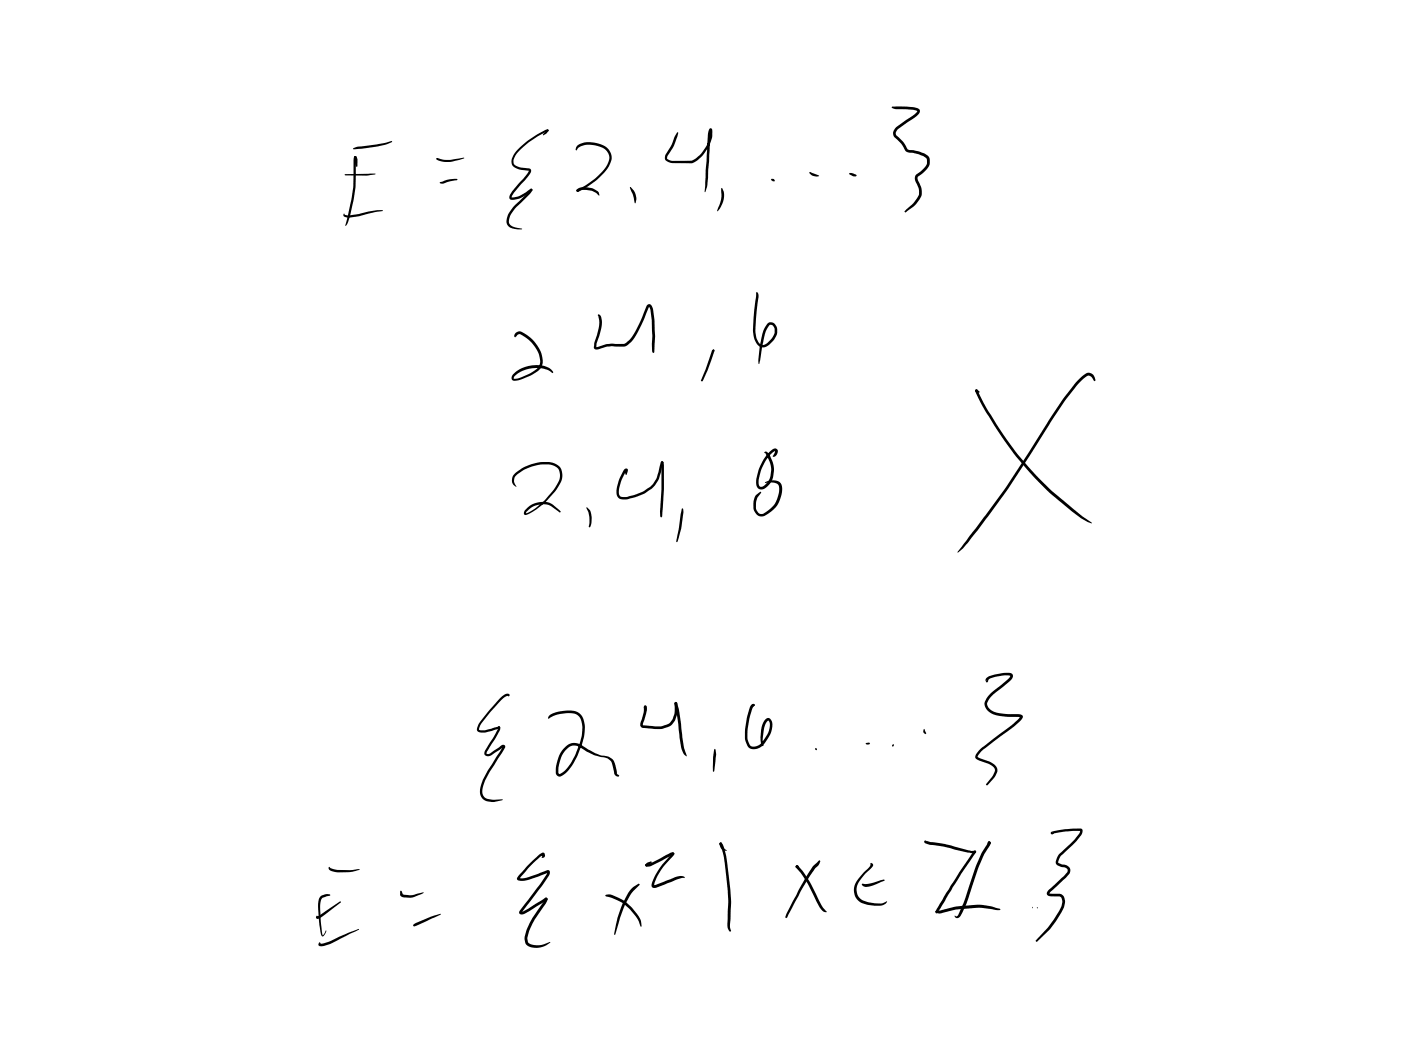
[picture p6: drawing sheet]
<svg xmlns="http://www.w3.org/2000/svg" width="108mm" height="81mm" viewBox="0 0 108 81" stroke-linecap="round" stroke-linejoin="round" font-family="sans-serif">
<g fill="#000">
<path d="M26.5 16.5l.1 .1h.3l2-.4h.6l-2.5 .6a.4 .4 0 0 1-.5-.2zM26.6 13.4h2.3l-.6 .1h-1.7zM27.2 11.4l3-.5-.4 .2-.7 .2-1.9 .2zM27.3 12h.1v.2zM27.3 12.1h.2l-.1 2.3-.4 2.2-.4 .8 .6-3zM27.3 12h.1l.1 .2v.7l-.1-.3zM33.7 12.2h.1l-.1 .1-.1-.1zM33.7 12.2h.1a2.51 2.51 0 0 0 1.6 0h.4l-.4 .1a2.12 2.12 0 0 1-1.7 0zM33.6 12.2h.1l.1 .1h-.1zM33.9 14l.8-.2h.6l-1.2 .3h-.2zM40.9 14.6h.1v.1h-.1zM40.9 14.6h.1l-.1 .2-.8 .8a1.92 1.92 0 0 0-.9 1.5l.2 .3 .8 .2a1.02 1.02 0 0 1-.9-.1l-.2-.2-.1-.3a2.11 2.11 0 0 1 1-1.5z"/>
<path d="M42.1 10h.2v.1l-.5 .3zM40 11.4l1.3-1 .7-.4h.3v.1l-.3 .1a7.1 7.1 0 0 0-2.1 1.5 .78 .78 0 0 0-.3 1l.5 .2 .8 .1a.4 .4 0 0 1-.2 .6l-1.1 1.3-.2 .3a1.81 1.81 0 0 0 1.2-.4l.3-.2h.1v.1l-.3 .2a1.85 1.85 0 0 1-1.3 .5l-.1-.1a.48 .48 0 0 1 .2-.6l1.3-1.5-.9-.2-.3-.1-.2-.2a1.14 1.14 0 0 1 .6-1.3zM44.5 11.2a2 2 0 0 1 2.5 .5 1.44 1.44 0 0 1-.5 1.7 5.9 5.9 0 0 1-2 1.4l-.1-.1 .1-.1a4.6 4.6 0 0 0 2.4-2.3 1.06 1.06 0 0 0-1.1-1.1 1.18 1.18 0 0 0-1.4 .4v-.2zM44.5 14.6l.2-.1a1.61 1.61 0 0 1 1.3 .2l.2 .4-.3-.2a1.63 1.63 0 0 0-1.2-.2l-.2 .1-.1-.1zM44.4 14.6h.2v.2l-.2-.1zM48.5 14.4l.3 .3 .2 .2v.4l-.1 .4zM52.2 10.2a3.4 3.4 0 0 1-.8 1.8v.2l.3 .2 1.7-.1a2.62 2.62 0 0 0 1.3-2.2l.1-.1-.1 1.6a12.3 12.3 0 0 1-.3 3.2h-.1l.1-1.7 .2-3a.17 .17 0 0 1 .2-.2 .17 .17 0 0 1 .1 .3 2.84 2.84 0 0 1-1.6 2.4l-1.7-.1a.38 .38 0 0 1-.3-.6zM55.6 14.5h.1l.1 .3a1.79 1.79 0 0 1-.5 1.5v-.1a2.33 2.33 0 0 0 .3-1.3zM59.4 13.8h.2l.1 .1-.2 .1zM62.4 13.2l.7 .3a.54 .54 0 0 1-.6 0l-.1-.2zM65.4 13.4l.2-.1 .4 .2-.2 .1zM68.7 8.3l.4-.1 1.2 .1a.43 .43 0 0 1 .6 .3l-.3 .4-1.4 1-.2 .3 .6 .7 .3 .5 1.2 .3a.64 .64 0 0 1 .5 .8 1.68 1.68 0 0 1-.9 1v.3l.3 .6v.5a2.68 2.68 0 0 1-1.2 1.4l-.1-.1 .7-.6 .4-.7v-.4l-.2-.5a.56 .56 0 0 1 .3-.9h.1a.79 .79 0 0 0 .4-1l-.6-.3-1-.2-.3-.6-.6-.5-.1-.2v-.3l.3-.3 1.3-.9 .3-.3-.4-.1-1.3-.1z"/>
<path d="M39.7 25.7l.1-.1a.41 .41 0 0 1 .5 0 2.39 2.39 0 0 1 1.4 2.6 2.85 2.85 0 0 1-1.6 1.1h-.6l-.1-.1v-.2a2.31 2.31 0 0 1 3.1-.5l.1 .2v.1a2.36 2.36 0 0 0-3 .3v.1h.1a4.3 4.3 0 0 0 1.7-.8 1.15 1.15 0 0 0-.1-1.5 1.84 1.84 0 0 0-1.4-1.1h-.1a.11 .11 0 0 1-.1 .1 .11 .11 0 0 1 0-.1zM39.7 36.5a3.1 3.1 0 0 1 3.3-.7 1.14 1.14 0 0 1 .1 1.6 5.9 5.9 0 0 1-2.4 2.2 .19 .19 0 0 1-.3 0 .19 .19 0 0 1 .1-.3 1.72 1.72 0 0 1 2.1-.4l.6 .5-.1 .1-.6-.5a1.58 1.58 0 0 0-2 .5v.1l.2-.1a5.7 5.7 0 0 0 2.4-2.5 .84 .84 0 0 0-.8-1.2 3.1 3.1 0 0 0-2.7 1v.3l.2 .4-.2-.2-.1-.2a.7 .7 0 0 1 .2-.6zM45.2 39.1l.2 .2a1.5 1.5 0 0 1 0 1.3v-.8zM46.1 24.3v-.1a.98 .98 0 0 1 .2 1.2l-.4 1.4 .9-.3h1.3l.1-.1a3.9 3.9 0 0 0 1.3-2l.3-.8a.22 .22 0 0 1 .2-.2 .22 .22 0 0 1 .2 .2 13.4 13.4 0 0 1 .2 3.5v.1l-.2-.2a10.7 10.7 0 0 0-.1-3.3l-.1-.1-.2 .5a5.2 5.2 0 0 1-1.4 2.5l-.3 .1h-1l-.9 .2a.29 .29 0 0 1-.4 0 .29 .29 0 0 1 0-.4l.1-.5a2.4 2.4 0 0 0 .2-1.6zM48.1 36.2l.2-.1 .1 .1-.2 .4v-.4v.1a3.2 3.2 0 0 0-.5 1.8l.1 .1 .1 .1 .7-.1a3.2 3.2 0 0 0 1.7-.9l.3-.5 .3-1.2h.2l-.3 1.3-.4 .5-.4 .4a3.9 3.9 0 0 1-2 .7 .58 .58 0 0 1-.5-.9l.2-.7zM51 35.6h.1l.1 .2v1.9l-.2 2.1-.1 .1v-.5l.1-1.7zM52.5 39.2h.1l.1 .2-.2 1.3-.3 1.1-.1-.1zM55 26.9l.1 .1-.1 .1zM54.9 27l.1-.1v.2l-.5 1.5-.4 .8-.1-.1zM58.3 22.6l.1-.1v.3l-.2 2.6a1.4 1.4 0 0 0 .4 1.1l.2 .1 .3-.2a1.22 1.22 0 0 0 .6-1l-.2-.3h-.2a2.7 2.7 0 0 0-.6 1.5l-.2 1.5-.1-.4 .1-1.1a2.6 2.6 0 0 1 .7-1.7h.4a.94 .94 0 0 1-.1 1.4l-.1 .2a.7 .7 0 0 1-.8 .2 .7 .7 0 0 1-.5-.6l-.1-.7zM58.9 37.2a.84 .84 0 0 1 1.3 .1 2.06 2.06 0 0 1-1.6 2.5 .76 .76 0 0 1-.5-.8l.1-.7 .4-.4 .1 .1-.4 .6v.7a.4 .4 0 0 0 .4 .3h.1a1.94 1.94 0 0 0 1.1-2.3l-.3-.1zM58.9 34.8h.2l.2 .3a2.14 2.14 0 0 1 .2 1.9 .9 .9 0 0 1-1 .7 .67 .67 0 0 1-.2-.8 3.3 3.3 0 0 1 1.3-2.3h.2a.35 .35 0 0 1 .1 .4 .35 .35 0 0 1-.4 .2l.2-.4a2.15 2.15 0 0 0-.8 .9l-.3 .5-.1 .9v.3l.2 .1a1.26 1.26 0 0 0 .7-.8 2.05 2.05 0 0 0-.3-1.5z"/>
<path d="M75.1 30.1l.2-.1v.1l-.1 .1zM75.2 30l.1 .1a26.5 26.5 0 0 0 8.8 10.2 10.6 10.6 0 0 1-2.8-2 26.1 26.1 0 0 1-6.2-8.2zM75.2 30h.1l.2 .2-.1 .1-.2-.1zM83.2 29.1a.73 .73 0 0 1 .8-.4l.3 .2 .1 .4-.1 .1-.2-.3-.3-.2a2.94 2.94 0 0 0-1 1l-1.6 2.3-3.5 5.4-2.8 3.8a3.2 3.2 0 0 1-1.1 1.2l3.7-5.1 4.4-6.7zM38.4 56h.1v.1h-.1zM38.4 56h.1v.3l-1 1.8h.3l.8-.6a.18 .18 0 0 1 .2-.1 .18 .18 0 0 1 .1 .2l-.2 .5a7.8 7.8 0 0 0-1.5 2.9 .55 .55 0 0 0 .4 .6h1.1l-.6 .2-.6-.1a.79 .79 0 0 1-.5-1 9.4 9.4 0 0 1 1.5-2.7l.2-.5-.9 .7-.3 .1a.25 .25 0 0 1-.2-.2 .25 .25 0 0 1 .1-.3l.8-1.2zM38.5 53.8l.1-.1a.46 .46 0 0 1 .7-.2l-.1 .2-.1-.1-.6 .5-1.5 1.8-.1 .3 .1 .1h.4l1-.3 .1 .1-.1 .1-.8 .2a.82 .82 0 0 1-.8-.1 .75 .75 0 0 1 .2-.7zM42.3 55.1a2.45 2.45 0 0 1 2.4-.1 2.41 2.41 0 0 1 .1 2.6 4.2 4.2 0 0 1-1.4 2.1 .32 .32 0 0 1-.4 .1 .32 .32 0 0 1-.2-.3 2.11 2.11 0 0 1 1.3-2.3l.6 .1 1.2 .7 1 .3 .2 .1 .3 .4 .1 .8 .2 .2h-.1l-.2-.1-.3-1-.2-.2-1.1-.3-1.3-.7a1.06 1.06 0 0 0-1.3 .8l-.2 .9v.4h.1a2.62 2.62 0 0 0 1.2-1.5 4.2 4.2 0 0 0 .6-2.3 .94 .94 0 0 0-1.3-.8l-.8 .1-.5 .3zM49.6 54.4a.22 .22 0 0 1 .3 .1 .22 .22 0 0 1-.1 .3l-.1 .1v-.1zM49.6 54.4a.25 .25 0 0 1 .3 .1 .25 .25 0 0 1-.1 .3l-.3 1.1h.6a1.55 1.55 0 0 0 1.7-.5l.2-.5v-.7l.1 .1-.1-.1 .1-.1 .1 .2a1.53 1.53 0 0 1-.8 1.7 2.96 2.96 0 0 1-1.5 .1h-.4l-.2-.2zM52 54.1h.1l.2 .5 .4 3 .2 .7-.2-.2-.2-.5zM55 57.8h.1l.1 .3-.2 1.4-.1-1.1z"/>
<path d="M58 54.3h.1v.1h-.1zM57.9 54.3h.2l-.1 .2a5.9 5.9 0 0 0-.4 2.4l.2 .5 .3 .1a.88 .88 0 0 0 .7-.4 1.83 1.83 0 0 0 .5-1.4l-.1-.2-.3 .6-.1 1.4-.2-.5v-.8a1.05 1.05 0 0 1 .5-.9l.3 .1a1.24 1.24 0 0 1-.1 1.4 1.33 1.33 0 0 1-1.3 .9 .49 .49 0 0 1-.5-.3 4.4 4.4 0 0 1 .3-2.9zM62.8 57.6l.1 .1v.1zM66.7 57.3l.3-.1v.1l-.1 .1-.2-.1zM68.8 57.3l.1 .1-.1 .1h-.1zM71.2 56.2l.2 .3-.1 .1-.2-.2zM76 52.3l.3-.2 1-.2h.6l.1 .1-.1 .4-1.6 1.4a.64 .64 0 0 0-.2 .7 .64 .64 0 0 0 .6 .4l.9 .1h.9a.25 .25 0 0 1 .3 .2 .25 .25 0 0 1-.2 .3l-2.8 2.3-.4 .4-.1 .1 .1 .1 1.1 .4a.56 .56 0 0 1 .3 .7l-.2 .5-.6 .5v-.1l.5-.6 .2-.4-.1-.2-.4-.3-1-.4v-.3l.4-.6 2.4-1.7 .6-.7v.1l-.2-.1a3 3 0 0 1-2.3-.4 .75 .75 0 0 1 .1-1.2l1.4-1.2 .2-.3-.4-.1-.7 .2-.5 .1-.2 .3-.1-.1 .1-.1-.1 .1zM24.4 70.6l.1 .1v-.1l1.7-1.1h.1l-1.6 1.2a.17 .17 0 0 1-.3 .1 .17 .17 0 0 1 0-.2zM24.6 72.7v-.1l.1 .2v-.1a3 3 0 0 0 1.4-.5l1.6-.6-1.5 .8a2.22 2.22 0 0 1-1.6 .5zM24.7 69.1l.4-.2 .4 .1-.6 .2-.2 .2a7.7 7.7 0 0 0 .1 2.5l.1 .2 .2-.4-.2 .4h-.1l-.1-.1a8.2 8.2 0 0 1-.1-2.7zM25.3 66.8l.3 .1a5.2 5.2 0 0 0 2.1 .1 2.9 2.9 0 0 1-1.8 .2 .48 .48 0 0 1-.6-.3zM30.9 68.6l.1 .3 .6 .1 1-.2-.8 .3-.6 .1a.28 .28 0 0 1-.4-.3z"/>
<path d="M31.9 71.2l1.3-.6 .8-.2-2.1 1zM40.8 66.5l.8-.7a.22 .22 0 0 1 .3-.1 .22 .22 0 0 1 0 .4h-.2l.1-.2-.1-.1 .1 .1a4.8 4.8 0 0 0-1.4 1.3l-.4 .5 .6-.1 1.6-.5a.25 .25 0 0 1 .2 .1 .25 .25 0 0 1-.1 .3l-2.1 2.8 .5-.3 1.3-.8h.2v.1l-1.7 1.1a.23 .23 0 0 1-.4 .1 .23 .23 0 0 1 0-.3l1.6-2.1 .5-.9-1.2 .5a1 1 0 0 1-1.2 0l.2-.3zM42 69.2h.1l.1 .2h-.2zM42 69.2h.1l.1 .1-.2 .4a6 6 0 0 0-1.4 2.6l.1 .3a1.1 1.1 0 0 0 1.3 .1l.4-.1a1.6 1.6 0 0 1-1.6 .3l-.3-.2-.1-.4a4.2 4.2 0 0 1 1-2.1zM46.6 69l.1-.1a2.26 2.26 0 0 1 1.7 .7l.9 1.1 .1 .3v.4l-.3-.6a3.5 3.5 0 0 0-2.2-1.7zM48.7 68.4l.5-.3 .1 .1-.4 .4a6.2 6.2 0 0 0-1.2 2.2l-.3 1.2 .1-.8a6.4 6.4 0 0 1 1.2-2.8zM49.7 66.6h.4l1.5-.9h.3v.2l-.4 .1a4.1 4.1 0 0 1-1.6 .8l-.2-.1zM49.8 66.5l.4-.1-.4 .4-.1-.1zM51.8 65.7h.2v.1l-.5 .6a3.5 3.5 0 0 0-1.1 1.8l.9-.3a2.29 2.29 0 0 1 1.3-.4l.2 .1-.7 .2-1.5 .6a.28 .28 0 0 1-.4-.1 .28 .28 0 0 1 .1-.3 5.8 5.8 0 0 1 1.4-2.1zM55.5 64.9l.1 .1v.1l-.2-.1zM55.5 64.9l.1 .1a4.9 4.9 0 0 1 .5 2.2 17 17 0 0 1 .2 4.3v.2v.1l-.2-.3a21.1 21.1 0 0 0-.5-6zM55.5 64.9h.1l.1 .4 .3 .2-.1 .1a.5 .5 0 0 1-.4-.7z"/>
<path d="M61.3 66.7h.2v.3l-.2-.1zM61.3 66.7h.2v.1l-.2 .1zM61.3 66.7h.2a11.1 11.1 0 0 1 1.8 3.1l.4 .4-.1 .1a.54 .54 0 0 1-.5-.4 10.8 10.8 0 0 0-1.8-3zM62.7 66.7l.4-.4h.1l-.1 .4-.3 .2-.6 .9-1.5 2.9h-.1v-.3l.9-1.8zM66.4 68.2l.1-.1a1.78 1.78 0 0 0 1.1-.2l.5-.1h.1l-1.3 .5h-.3zM67 66.6a.18 .18 0 0 1 .3 .1 .18 .18 0 0 1-.2 .2l-.1 .2a2.23 2.23 0 0 0-1 1.4 .96 .96 0 0 0 .9 1l1 .1 .4-.2a.45 .45 0 0 1-.5 .4l-.9-.1a1.17 1.17 0 0 1-1-.7 1.17 1.17 0 0 1 .2-1.3l1-1zM71.2 64.8l.1-.1 .1 .1 1.4 .2 2 .6 .3-.1 .1 .1-.1 .1h-.3l-2.1-.5-1.1-.1-.3-.1zM72 70.2l1.6-.3 1.8-.2 .9 .1 .8 .3h-.2l-1.5-.2-1.8 .2-1.2 .3zM75 65.6h.2v.1l-1.1 1.6-1.8 3-.2 .1 .1-.4 .7-1.2zM76.1 64.9l.2-.1v.2h-.1zM76.1 64.9h.2v.1l-.5 .8-.4 1.1-1 2.8-.4 .9-.2 .1h-.1l-.1-.1h.1l.1-.1 .8-2.1a12 12 0 0 1 1.4-3.3zM81 64.1l1.1-.2 1.2-.1a.35 .35 0 0 1-.1 .6l-1.5 1.5-.2 .5 .1 .1 .6 .2 .2 .1 .1 .2-.1 .3-1.6 1.5 .9 .1 .2 .1 .2 .4-.1 .6a6.9 6.9 0 0 1-2.1 2.6l-.1-.1a9 9 0 0 0 2-2.7l.1-.4-.2-.3-.9-.1-.1-.2 1.5-1.6 .1-.2-.1-.1-.8-.3v-.3l.2-.5 1.2-1.1 .5-.7-1.2 .1-1 .1v-.1l.1 .1-.1 .1-.1-.1z"/>
<circle cx="51" cy="35.6" r=".1"/>
<circle cx="58.1" cy="54.3" r=".09"/>
<circle cx="49.8" cy="66.7" r=".1"/>
<circle cx="76.2" cy="65" r=".11"/>
</g>
<g fill="#000">
<path d="M79.5 69.9l.1 .1z" fill-rule="evenodd"/>
<circle cx="79.9" cy="70" r=".03"/>
</g>
</svg>
